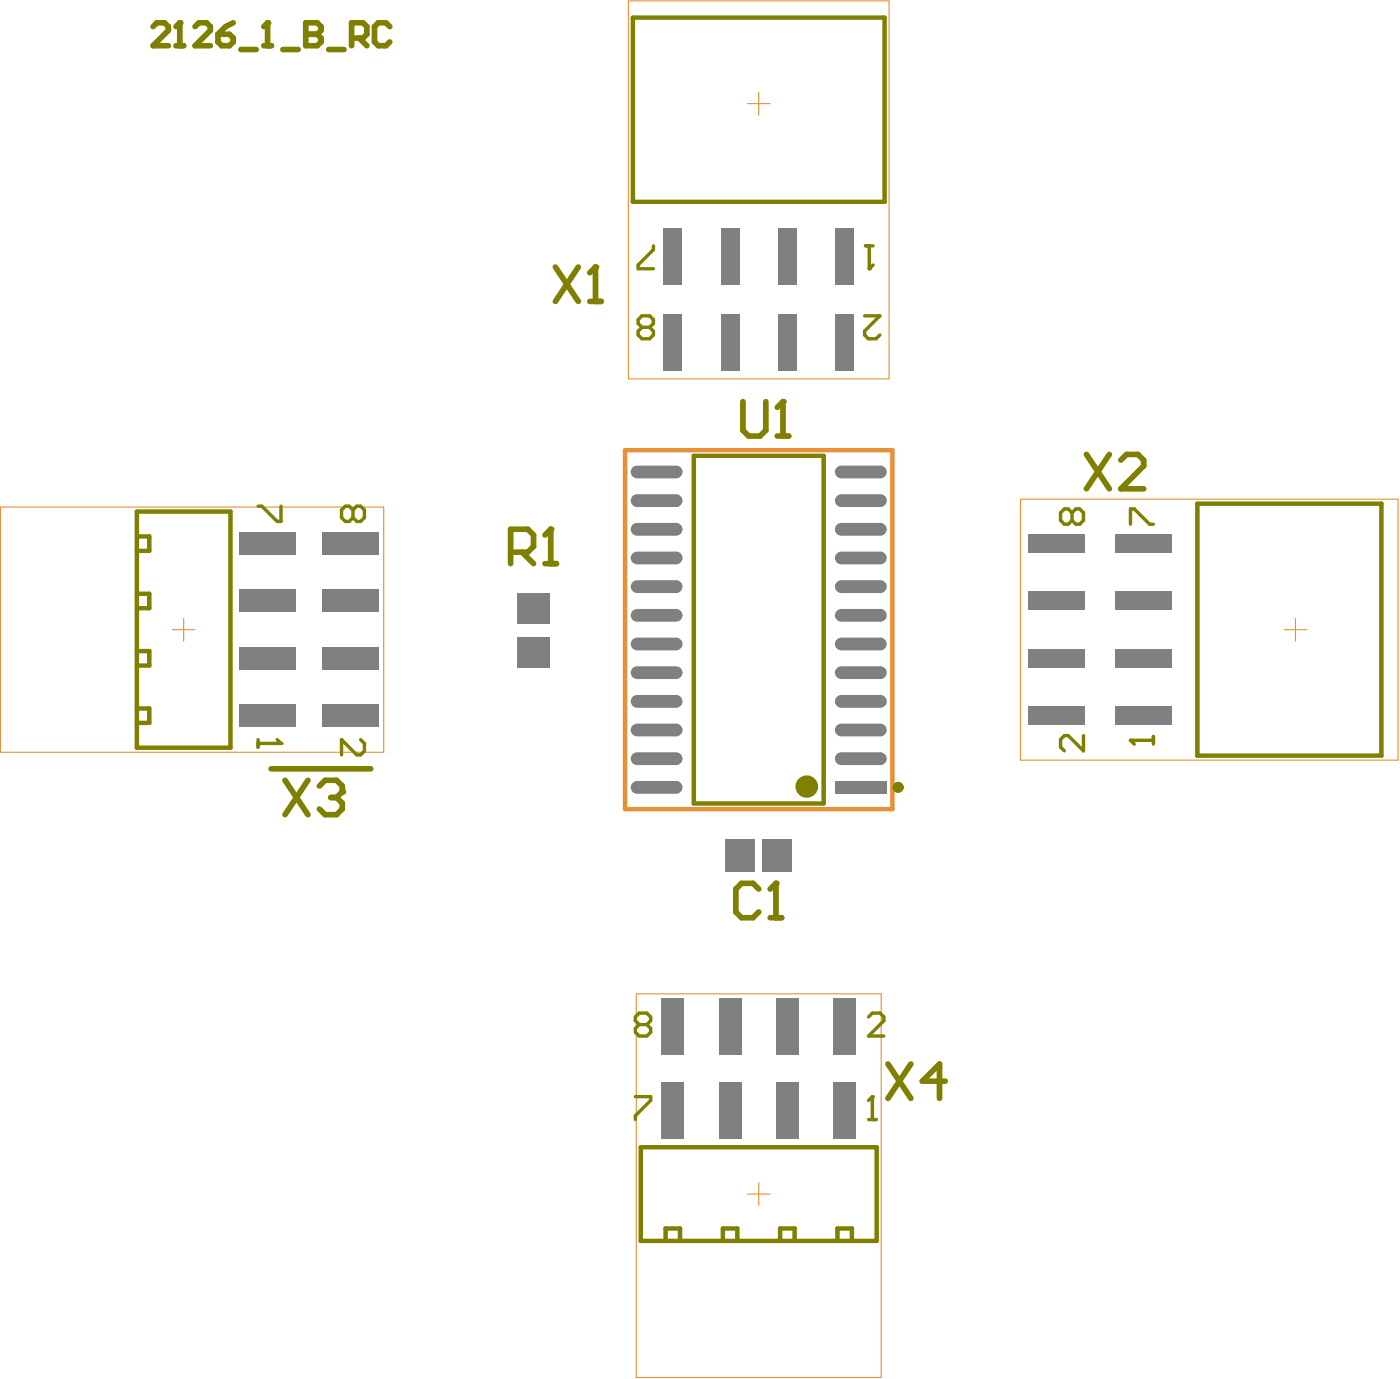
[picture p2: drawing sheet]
<svg xmlns="http://www.w3.org/2000/svg" width="207mm" height="204mm" viewBox="0 0 207 204" stroke-linecap="round" stroke-linejoin="round" font-family="sans-serif">
<path d="M92.8 .1h38.5v55.8h-38.5zM110.4 15.3h3.3M112 13.6v3.4M.1 74.8h56.6v36.2h-56.6zM150.7 73.7h55.7v38.5h-55.7zM25.5 92.9h3.3M27.1 91.3v3.3M189.6 92.9h3.4M191.3 91.3v3.3M94 146.7h36.1v56.6h-36.1zM110.4 176.3h3.3M112 174.6v3.3" fill="none" stroke="#e69138" stroke-width=".16"/>
<path d="M92.3 66.5h39.5v52.9h-39.5z" fill="none" stroke="#e69138" stroke-width=".66"/>
<g fill="none" stroke="#808000" stroke-width=".66">
<path d="M93.5 2.6h37.1v27.2h-37.1zM20.2 79.2h1.8v2.1h-1.8M20.2 75.5h13.8v34.9h-13.8zM102.4 67.3h19.2v51.3h-19.2zM176.8 74.3h27.2v37.2h-27.2zM20.2 87.6h1.8v2.2h-1.8M20.2 96.1h1.8v2.1h-1.8M20.2 104.6h1.8v2.1h-1.8M94.6 169.3h34.9v13.9h-34.9zM98.3 183.2v-1.9h2.1v1.9M106.7 183.2v-1.9h2.2v1.9M115.2 183.2v-1.9h2.1v1.9"/>
<path d="M123.7 183.2v-1.9h2.1v1.9"/>
</g>
<path d="M40 113.5h14.7" fill="none" stroke="#808000" stroke-width=".84"/>
<path d="M127.8 36.3h1.1M128.4 36.3v3.4" fill="none" stroke="#808000" stroke-width=".5"/>
<circle cx="128.4" cy="39.7" r=".25" fill="#808000"/>
<g fill="none" stroke="#808000" stroke-width=".5">
<path d="M96.5 36.3v.6l-2.3 2.2v.6h2.3M128.9 39.1l-.5 .6M94.8 48.3l-.6-.6v-.5l.6-.6h1.1l.6 .6v.5l-.6 .6M94.8 48.3l-.6 .6v.5l.6 .6h1.1l.6-.6v-.5l-.6-.6M94.8 48.3h1.1M127.7 46.6h2.2l-2.2 2.3v.5l.5 .6h1.2l.5-.6M158.3 75.7l-.6-.6h-.5l-.6 .6v1.1l.6 .6h.5l.6-.6M158.3 75.7l.6-.6h.5l.6 .6v1.1l-.6 .6h-.5l-.6-.6M158.3 75.7v1.1M166.9 77.4v-2.3h.6l2.3 2.3h.5M160 108.6v2.2l-2.3-2.2h-.5l-.6 .5v1.2l.6 .5M166.9 109.3h3.4"/>
<path d="M170.3 108.7v1.1"/>
</g>
<circle cx="166.9" cy="109.3" r=".25" fill="#808000"/>
<path d="M38.1 109.2v1.1M38.1 109.7h3.4M53.2 109.2l.6 .5v1.2l-.6 .5h-.5l-2.3-2.2v2.2M166.9 109.3l.6 .5" fill="none" stroke="#808000" stroke-width=".5"/>
<circle cx="41.5" cy="109.7" r=".25" fill="#808000"/>
<path d="M38.1 74.7h.6l2.2 2.3h.6v-2.3M52.1 75.3l.6-.6h.5l.6 .6v1.1l-.6 .6h-.5l-.6-.6M52.1 75.3l-.5-.6h-.6l-.6 .6v1.1l.6 .6h.6l.5-.6M52.1 75.3v1.1M40.9 109.2l.6 .5M94.4 151.2l-.6-.5v-.6l.6-.6h1.1l.6 .6v.6l-.6 .5M94.4 151.2l-.6 .6v.6l.6 .5h1.1l.6-.5v-.6l-.6-.6M94.4 151.2h1.1M93.8 161.9h2.3v.5l-2.3 2.3v.6M128.3 165.3h1.1M128.8 161.9v3.4" fill="none" stroke="#808000" stroke-width=".5"/>
<circle cx="128.8" cy="161.9" r=".25" fill="#808000"/>
<path d="M128.3 150.1l.5-.6h1.1l.6 .6v.6l-2.2 2.2h2.2M128.8 161.9l-.5 .5" fill="none" stroke="#808000" stroke-width=".5"/>
<path d="M22.6 3.9l.6-.5h1.1l.6 .5v.6l-2.3 2.2h2.3M26 6.7h1.1M26.6 3.4v3.3" fill="none" stroke="#808000" stroke-width=".84"/>
<circle cx="26.6" cy="3.4" r=".42" fill="#808000"/>
<path d="M26.6 3.4l-.6 .5M28.8 3.9l.6-.5h1.1l.6 .5v.6l-2.3 2.2h2.3M32.2 5.1h1.7l.5 .5v.6l-.5 .5h-1.1l-.6-.5zM34.4 3.4l-1.1 .5-1.1 1.2M35.6 7.3h2.2M39 6.7h1.1M39.5 3.4v3.3" fill="none" stroke="#808000" stroke-width=".84"/>
<circle cx="39.5" cy="3.4" r=".42" fill="#808000"/>
<path d="M39.5 3.4l-.5 .5M41.8 7.3h2.2M45.2 3.4v3.3h1.6l.6-.5v-.6l-.6-.5h-1.6" fill="none" stroke="#808000" stroke-width=".84"/>
<circle cx="45.2" cy="5.1" r=".42" fill="#808000"/>
<path d="M45.2 3.4h1.6l.6 .5v.6l-.6 .6h-1.6M48.5 7.3h2.3M51.9 5.6h1.7l.6-.5v-1.2l-.6-.5h-1.7v3.3M53 5.6l1.2 1.1M57.6 3.9l-.6-.5h-1.1l-.6 .5v2.3l.6 .5h1.1l.6-.5M42.1 115.2l3.4 5.1M45.5 115.2l-3.4 5.1M47.2 116l.8-.8h1.7l.8 .8v.9M131.1 157.1l3.4 5M134.5 157.1l-3.4 5M139.6 159.6h-3.4l2.5-2.5v5" fill="none" stroke="#808000" stroke-width=".84"/>
<circle cx="50.5" cy="116.9" r=".42" fill="#808000"/>
<path d="M82 39.4l3.4 5.1M85.4 39.4l-3.4 5.1M87.9 39.4v5.1M87.1 44.5h1.7M160.4 67.1l3.4 5.1M163.8 67.1l-3.4 5.1M165.5 67.9l.8-.8h1.7l.9 .8v.9l-3.4 3.4h3.4M48.9 117.7h.8M49.7 117.7l.8 .9v.8l-.8 .9h-1.7l-.8-.9M50.5 116.9l-.8 .8" fill="none" stroke="#808000" stroke-width=".84"/>
<circle cx="87.9" cy="39.4" r=".42" fill="#808000"/>
<path d="M87.9 39.4l-.8 .9M109.7 59.3v4.2l.8 .9h1.7l.9-.9v-4.2M115.6 59.3v5.1M114.8 64.4h1.7" fill="none" stroke="#808000" stroke-width=".84"/>
<circle cx="115.6" cy="59.3" r=".42" fill="#808000"/>
<path d="M115.6 59.3l-.8 .8M81.3 78.1v5.1M75.4 81.5h2.5l.9-.8v-1.7l-.9-.9h-2.5v5.1M77.1 81.5l1.7 1.7M80.5 83.2h1.7" fill="none" stroke="#808000" stroke-width=".84"/>
<circle cx="81.3" cy="78.1" r=".42" fill="#808000"/>
<path d="M81.3 78.1l-.8 .9M112 131.2l-.8-.8h-1.7l-.8 .8v3.4l.8 .9h1.7l.8-.9M113.7 135.5h1.7M114.6 130.4v5.1" fill="none" stroke="#808000" stroke-width=".84"/>
<circle cx="114.6" cy="130.4" r=".42" fill="#808000"/>
<path d="M114.6 130.4l-.9 .8" fill="none" stroke="#808000" stroke-width=".84"/>
<circle cx="132.6" cy="116.2" r=".42" fill="none" stroke="#808000" stroke-width=".82"/>
<circle cx="119.1" cy="116.1" r=".83" fill="none" stroke="#808000" stroke-width="1.6"/>
<g fill="#808080">
<path d="M123.4 33.7h2.7v8.3h-2.7z" fill-rule="evenodd"/>
<path d="M114.9 33.7h2.7v8.3h-2.7z" fill-rule="evenodd"/>
<path d="M123.4 46.4h2.7v8.4h-2.7z" fill-rule="evenodd"/>
<path d="M114.9 46.4h2.7v8.4h-2.7z" fill-rule="evenodd"/>
<path d="M106.5 33.7h2.6v8.3h-2.6z" fill-rule="evenodd"/>
<path d="M98 33.7h2.7v8.3h-2.7z" fill-rule="evenodd"/>
<path d="M106.5 46.4h2.6v8.4h-2.6z" fill-rule="evenodd"/>
<path d="M98 46.4h2.7v8.4h-2.7z" fill-rule="evenodd"/>
<path d="M151.9 78.9h8.3v2.7h-8.3z" fill-rule="evenodd"/>
<path d="M151.9 87.4h8.3v2.6h-8.3z" fill-rule="evenodd"/>
<path d="M164.6 78.9h8.3v2.7h-8.3z" fill-rule="evenodd"/>
<path d="M164.6 87.4h8.3v2.6h-8.3z" fill-rule="evenodd"/>
<path d="M151.9 95.8h8.3v2.7h-8.3z" fill-rule="evenodd"/>
<path d="M151.9 104.3h8.3v2.7h-8.3z" fill-rule="evenodd"/>
<path d="M164.6 95.8h8.3v2.7h-8.3z" fill-rule="evenodd"/>
<path d="M164.6 104.3h8.3v2.7h-8.3z" fill-rule="evenodd"/>
<path d="M47.7 78.6h8.3v3.3h-8.3z" fill-rule="evenodd"/>
<path d="M47.7 87h8.3v3.4h-8.3z" fill-rule="evenodd"/>
<path d="M35.3 78.6h8.4v3.3h-8.4z" fill-rule="evenodd"/>
<path d="M35.3 87h8.4v3.4h-8.4z" fill-rule="evenodd"/>
<path d="M35.3 104h8.4v3.3h-8.4z" fill-rule="evenodd"/>
<path d="M47.7 104h8.3v3.3h-8.3z" fill-rule="evenodd"/>
<path d="M35.3 95.5h8.4v3.3h-8.4z" fill-rule="evenodd"/>
<path d="M47.7 95.5h8.3v3.3h-8.3z" fill-rule="evenodd"/>
<path d="M114.6 147.4h3.3v8.3h-3.3z" fill-rule="evenodd"/>
<path d="M114.6 159.7h3.3v8.3h-3.3z" fill-rule="evenodd"/>
<path d="M123.1 147.4h3.3v8.3h-3.3z" fill-rule="evenodd"/>
<path d="M123.1 159.7h3.3v8.3h-3.3z" fill-rule="evenodd"/>
<path d="M106.1 159.7h3.4v8.3h-3.4z" fill-rule="evenodd"/>
<path d="M97.7 159.7h3.3v8.3h-3.3z" fill-rule="evenodd"/>
<path d="M106.1 147.4h3.4v8.3h-3.4z" fill-rule="evenodd"/>
<path d="M97.7 147.4h3.3v8.3h-3.3z" fill-rule="evenodd"/>
<path d="M94.1 115.3h5.7l1 .9-1 1h-5.7l-1-1z" fill-rule="evenodd"/>
<path d="M94.1 111h5.7l1 1-1 .9h-5.7l-1-.9z" fill-rule="evenodd"/>
<path d="M94.1 106.8h5.7l1 1-1 .9h-5.7l-1-.9z" fill-rule="evenodd"/>
<path d="M94.1 102.6h5.7l1 .9-1 1h-5.7l-1-1z" fill-rule="evenodd"/>
<path d="M94.1 98.3h5.7l1 1-1 .9h-5.7l-1-.9z" fill-rule="evenodd"/>
<path d="M94.1 94.1h5.7l1 1-1 .9h-5.7l-1-.9z" fill-rule="evenodd"/>
<path d="M94.1 89.9h5.7l1 .9-1 1h-5.7l-1-1z" fill-rule="evenodd"/>
<path d="M94.1 85.7h5.7l1 .9-1 .9h-5.7l-1-.9z" fill-rule="evenodd"/>
<path d="M94.1 81.4h5.7l1 1-1 .9h-5.7l-1-.9z" fill-rule="evenodd"/>
<path d="M94.1 77.2h5.7l1 .9-1 1h-5.7l-1-1z" fill-rule="evenodd"/>
<path d="M94.1 73h5.7l1 .9-1 .9h-5.7l-1-.9z" fill-rule="evenodd"/>
<path d="M94.1 68.7h5.7l1 1-1 .9h-5.7l-1-.9z" fill-rule="evenodd"/>
<path d="M124.2 68.7h5.8l.9 1-.9 .9h-5.8l-.9-.9z" fill-rule="evenodd"/>
<path d="M124.2 73h5.8l.9 .9-.9 .9h-5.8l-.9-.9z" fill-rule="evenodd"/>
<path d="M124.2 77.2h5.8l.9 .9-.9 1h-5.8l-.9-1z" fill-rule="evenodd"/>
<path d="M124.2 81.4h5.8l.9 1-.9 .9h-5.8l-.9-.9z" fill-rule="evenodd"/>
<path d="M124.2 85.7h5.8l.9 .9-.9 .9h-5.8l-.9-.9z" fill-rule="evenodd"/>
<path d="M124.2 89.9h5.8l.9 .9-.9 1h-5.8l-.9-1z" fill-rule="evenodd"/>
<path d="M124.2 94.1h5.8l.9 1-.9 .9h-5.8l-.9-.9z" fill-rule="evenodd"/>
<path d="M124.2 98.3h5.8l.9 1-.9 .9h-5.8l-.9-.9z" fill-rule="evenodd"/>
<path d="M124.2 102.6h5.8l.9 .9-.9 1h-5.8l-.9-1z" fill-rule="evenodd"/>
<path d="M124.2 106.8h5.8l.9 1-.9 .9h-5.8l-.9-.9z" fill-rule="evenodd"/>
<path d="M124.2 111h5.8l.9 1-.9 .9h-5.8l-.9-.9z" fill-rule="evenodd"/>
<path d="M123.3 115.3h7.6v1.9h-7.6z" fill-rule="evenodd"/>
<path d="M107.1 123.9h4.4v4.8h-4.4z" fill-rule="evenodd"/>
<path d="M112.6 123.9h4.3v4.8h-4.3z" fill-rule="evenodd"/>
<path d="M76.3 94h4.9v4.5h-4.9z" fill-rule="evenodd"/>
<path d="M76.3 87.5h4.9v4.5h-4.9z" fill-rule="evenodd"/>
</g>
<g fill="#808080">
<path d="M94.1 116.2v1zM93.1 116.2h1v1a.94 .94 0 0 1-1-1z"/>
<path d="M99.8 116.2h1zM99.8 116.2h1a.94 .94 0 0 1-1 1z"/>
<path d="M99.8 115.3v.9zM99.8 115.3a.94 .94 0 0 1 1 .9h-1z"/>
<path d="M93.1 116.2h1zM93.4 115.6l.7-.3v.9h-1z"/>
<path d="M94.1 112v.9zM93.1 112h1v.9a.94 .94 0 0 1-1-.9z"/>
<path d="M99.8 112h1zM99.8 112h1a.94 .94 0 0 1-1 .9z"/>
<path d="M99.8 111v1zM99.8 111a.94 .94 0 0 1 1 1h-1z"/>
<path d="M93.1 112h1zM93.4 111.3l.7-.3v1h-1z"/>
<path d="M94.1 107.8v.9zM93.1 107.8h1v.9a.94 .94 0 0 1-1-.9z"/>
<path d="M99.8 107.8h1zM99.8 107.8h1a.94 .94 0 0 1-1 .9z"/>
<path d="M99.8 106.8v1zM99.8 106.8a.94 .94 0 0 1 1 1h-1z"/>
<path d="M93.1 107.8h1zM93.4 107.1l.7-.3v1h-1z"/>
<path d="M94.1 103.5v1zM93.1 103.5h1v1a.94 .94 0 0 1-1-1z"/>
<path d="M99.8 103.5h1zM99.8 103.5h1a.94 .94 0 0 1-1 1z"/>
<path d="M99.8 102.6v.9zM99.8 102.6a.94 .94 0 0 1 1 .9h-1z"/>
<path d="M93.1 103.5h1zM93.4 102.9l.7-.3v.9h-1z"/>
<path d="M94.1 99.3v.9zM93.1 99.3h1v.9a.94 .94 0 0 1-1-.9z"/>
<path d="M99.8 99.3h1zM99.8 99.3h1a.94 .94 0 0 1-1 .9z"/>
<path d="M99.8 98.3v1zM99.8 98.3a.94 .94 0 0 1 1 1h-1z"/>
<path d="M93.1 99.3h1zM93.4 98.6l.7-.3v1h-1z"/>
<path d="M94.1 95.1v.9zM93.1 95.1h1v.9a.94 .94 0 0 1-1-.9z"/>
<path d="M99.8 95.1h1zM99.8 95.1h1a.94 .94 0 0 1-1 .9z"/>
<path d="M99.8 94.1v1zM99.8 94.1a.94 .94 0 0 1 1 1h-1z"/>
<path d="M93.1 95.1h1zM93.4 94.4l.7-.3v1h-1z"/>
<path d="M94.1 90.8v1zM93.1 90.8h1v1a.94 .94 0 0 1-1-1z"/>
<path d="M99.8 90.8h1zM99.8 90.8h1a.94 .94 0 0 1-1 1z"/>
<path d="M99.8 89.9v.9zM99.8 89.9a.94 .94 0 0 1 1 .9h-1z"/>
<path d="M93.1 90.8h1zM93.4 90.2l.7-.3v.9h-1z"/>
<path d="M94.1 86.6v.9zM93.1 86.6h1v.9a.94 .94 0 0 1-1-.9z"/>
<path d="M99.8 86.6h1zM99.8 86.6h1a.94 .94 0 0 1-1 .9z"/>
<path d="M99.8 85.7v.9zM99.8 85.7a.94 .94 0 0 1 1 .9h-1z"/>
<path d="M93.1 86.6h1zM93.4 85.9l.7-.2v.9h-1z"/>
<path d="M94.1 82.4v.9zM93.1 82.4h1v.9a.94 .94 0 0 1-1-.9z"/>
<path d="M99.8 82.4h1zM99.8 82.4h1a.94 .94 0 0 1-1 .9z"/>
<path d="M99.8 81.4v1zM99.8 81.4a.94 .94 0 0 1 1 1h-1z"/>
<path d="M93.1 82.4h1zM93.4 81.7l.7-.3v1h-1z"/>
<path d="M94.1 78.1v1zM93.1 78.1h1v1a.94 .94 0 0 1-1-1z"/>
<path d="M99.8 78.1h1zM99.8 78.1h1a.94 .94 0 0 1-1 1z"/>
<path d="M99.8 77.2v.9zM99.8 77.2a.94 .94 0 0 1 1 .9h-1z"/>
<path d="M93.1 78.1h1zM93.4 77.5l.7-.3v.9h-1z"/>
<path d="M94.1 73.9v.9zM93.1 73.9h1v.9a.94 .94 0 0 1-1-.9z"/>
<path d="M99.8 73.9h1zM99.8 73.9h1a.94 .94 0 0 1-1 .9z"/>
<path d="M99.8 73v.9zM99.8 73a.94 .94 0 0 1 1 .9h-1z"/>
<path d="M93.1 73.9h1zM93.4 73.2l.7-.2v.9h-1z"/>
<path d="M94.1 69.7v.9zM93.1 69.7h1v.9a.94 .94 0 0 1-1-.9z"/>
<path d="M99.8 69.7h1zM99.8 69.7h1a.94 .94 0 0 1-1 .9z"/>
<path d="M99.8 68.7v1zM99.8 68.7a.94 .94 0 0 1 1 1h-1z"/>
<path d="M93.1 69.7h1zM93.4 69l.7-.3v1h-1z"/>
<path d="M124.2 69.7v.9zM123.3 69.7h.9v.9a.94 .94 0 0 1-.9-.9z"/>
<path d="M130 69.7h.9zM130 69.7h.9a.94 .94 0 0 1-.9 .9z"/>
<path d="M130 68.7v1zM130 68.7a.94 .94 0 0 1 .9 1h-.9z"/>
<path d="M123.3 69.7h.9zM123.6 69l.6-.3v1h-.9z"/>
<path d="M124.2 73.9v.9zM123.3 73.9h.9v.9a.94 .94 0 0 1-.9-.9z"/>
<path d="M130 73.9h.9zM130 73.9h.9a.94 .94 0 0 1-.9 .9z"/>
<path d="M130 73v.9zM130 73a.94 .94 0 0 1 .9 .9h-.9z"/>
<path d="M123.3 73.9h.9zM123.6 73.2l.6-.2v.9h-.9z"/>
<path d="M124.2 78.1v1zM123.3 78.1h.9v1a.94 .94 0 0 1-.9-1z"/>
<path d="M130 78.1h.9zM130 78.1h.9a.94 .94 0 0 1-.9 1z"/>
<path d="M130 77.2v.9zM130 77.2a.94 .94 0 0 1 .9 .9h-.9z"/>
<path d="M123.3 78.1h.9zM123.6 77.5l.6-.3v.9h-.9z"/>
<path d="M124.2 82.4v.9zM123.3 82.4h.9v.9a.94 .94 0 0 1-.9-.9z"/>
<path d="M130 82.4h.9zM130 82.4h.9a.94 .94 0 0 1-.9 .9z"/>
<path d="M130 81.4v1zM130 81.4a.94 .94 0 0 1 .9 1h-.9z"/>
<path d="M123.3 82.4h.9zM123.6 81.7l.6-.3v1h-.9z"/>
<path d="M124.2 86.6v.9zM123.3 86.6h.9v.9a.94 .94 0 0 1-.9-.9z"/>
<path d="M130 86.6h.9zM130 86.6h.9a.94 .94 0 0 1-.9 .9z"/>
<path d="M130 85.7v.9zM130 85.7a.94 .94 0 0 1 .9 .9h-.9z"/>
<path d="M123.3 86.6h.9zM123.6 85.9l.6-.2v.9h-.9z"/>
<path d="M124.2 90.8v1zM123.3 90.8h.9v1a.94 .94 0 0 1-.9-1z"/>
<path d="M130 90.8h.9zM130 90.8h.9a.94 .94 0 0 1-.9 1z"/>
<path d="M130 89.9v.9zM130 89.9a.94 .94 0 0 1 .9 .9h-.9z"/>
<path d="M123.3 90.8h.9zM123.6 90.2l.6-.3v.9h-.9z"/>
<path d="M124.2 95.1v.9zM123.3 95.1h.9v.9a.94 .94 0 0 1-.9-.9z"/>
<path d="M130 95.1h.9zM130 95.1h.9a.94 .94 0 0 1-.9 .9z"/>
<path d="M130 94.1v1zM130 94.1a.94 .94 0 0 1 .9 1h-.9z"/>
<path d="M123.3 95.1h.9zM123.6 94.4l.6-.3v1h-.9z"/>
<path d="M124.2 99.3v.9zM123.3 99.3h.9v.9a.94 .94 0 0 1-.9-.9z"/>
<path d="M130 99.3h.9zM130 99.3h.9a.94 .94 0 0 1-.9 .9z"/>
<path d="M130 98.3v1zM130 98.3a.94 .94 0 0 1 .9 1h-.9z"/>
<path d="M123.3 99.3h.9zM123.6 98.6l.6-.3v1h-.9z"/>
<path d="M124.2 103.5v1zM123.3 103.5h.9v1a.94 .94 0 0 1-.9-1z"/>
<path d="M130 103.5h.9zM130 103.5h.9a.94 .94 0 0 1-.9 1z"/>
<path d="M130 102.6v.9zM130 102.6a.94 .94 0 0 1 .9 .9h-.9z"/>
<path d="M123.3 103.5h.9zM123.6 102.9l.6-.3v.9h-.9z"/>
<path d="M124.2 107.8v.9zM123.3 107.8h.9v.9a.94 .94 0 0 1-.9-.9z"/>
<path d="M130 107.8h.9zM130 107.8h.9a.94 .94 0 0 1-.9 .9z"/>
<path d="M130 106.8v1zM130 106.8a.94 .94 0 0 1 .9 1h-.9z"/>
<path d="M123.3 107.8h.9zM123.6 107.1l.6-.3v1h-.9z"/>
<path d="M124.2 112v.9zM123.3 112h.9v.9a.94 .94 0 0 1-.9-.9z"/>
<path d="M130 112h.9zM130 112h.9a.94 .94 0 0 1-.9 .9z"/>
<path d="M130 111v1zM130 111a.94 .94 0 0 1 .9 1h-.9z"/>
<path d="M123.3 112h.9zM123.6 111.3l.6-.3v1h-.9z"/>
</g>
</svg>
